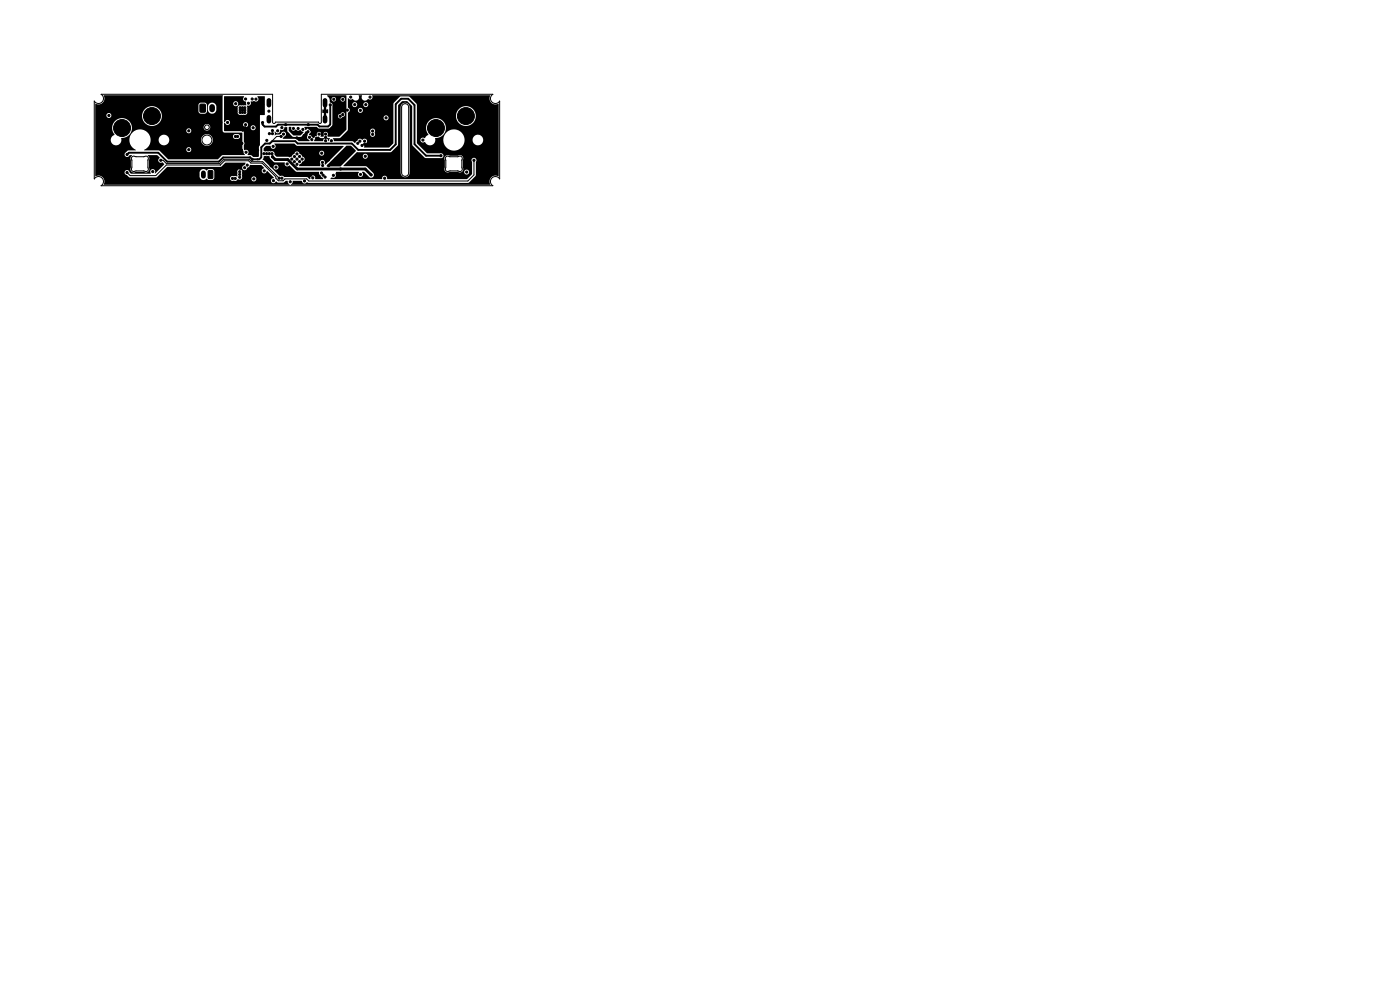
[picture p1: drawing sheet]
<svg xmlns="http://www.w3.org/2000/svg" width="297mm" height="210mm" viewBox="0 0 297 210" stroke-linecap="round" stroke-linejoin="round" font-family="sans-serif">
<path d="M45 22.7v.5" fill="none" stroke="#000" stroke-width="1.2"/>
<g fill="#000" stroke="#000" stroke-width=".21">
<path d="M42.5 22.1h.9l.2 .1v1.4l-.2 .2h-.8l-.2-.1zM44.2 36.2h.7l.2 .1 .1 1.3-.2 .3h-.6l-.2-.2z"/>
<circle cx="23.1" cy="24.5" r=".22"/>
<circle cx="25.9" cy="27.2" r="1.8"/>
<circle cx="26.9" cy="36.6" r=".22"/>
<circle cx="27" cy="32.8" r=".23"/>
<circle cx="32.2" cy="24.6" r="1.8"/>
<circle cx="32.4" cy="36.4" r=".23"/>
<circle cx="34.1" cy="34" r=".23"/>
<circle cx="40" cy="27.8" r=".23"/>
<circle cx="40" cy="31.7" r=".23"/>
<circle cx="48.3" cy="26" r=".23"/>
<circle cx="49.3" cy="37.9" r=".23"/>
<circle cx="49.8" cy="26" r=".23"/>
<circle cx="49.9" cy="37.9" r=".22"/>
<circle cx="49.9" cy="29" r=".22"/>
<circle cx="50" cy="22" r=".22"/>
<circle cx="50.4" cy="29" r=".22"/>
<circle cx="50.7" cy="31.9" r=".22"/>
<circle cx="50.8" cy="30.4" r=".22"/>
<circle cx="50.8" cy="37.6" r=".22"/>
<circle cx="50.8" cy="36.4" r=".22"/>
<circle cx="50.9" cy="37" r=".23"/>
<circle cx="50.9" cy="23.9" r=".22"/>
<circle cx="50.9" cy="23.3" r=".23"/>
<circle cx="50.9" cy="22.9" r=".23"/>
<circle cx="51" cy="35.7" r=".23"/>
<circle cx="51.2" cy="21" r=".23"/>
<circle cx="51.3" cy="31.9" r=".22"/>
<circle cx="51.3" cy="30.4" r=".22"/>
<circle cx="51.4" cy="23.9" r=".22"/>
<circle cx="51.4" cy="23.3" r=".23"/>
<circle cx="51.4" cy="22.9" r=".22"/>
<circle cx="51.5" cy="27.1" r=".23"/>
<circle cx="51.5" cy="27.6" r=".23"/>
<circle cx="51.9" cy="35.6" r=".22"/>
<circle cx="51.9" cy="23.9" r=".22"/>
<circle cx="51.9" cy="23.3" r=".23"/>
<circle cx="51.9" cy="22.9" r=".23"/>
<circle cx="52" cy="27.1" r=".22"/>
<circle cx="52.1" cy="21" r=".23"/>
<circle cx="52.1" cy="26.5" r=".23"/>
<circle cx="52.2" cy="32.3" r=".22"/>
<circle cx="52.4" cy="35" r=".23"/>
<circle cx="52.7" cy="21.9" r=".22"/>
<circle cx="53.5" cy="21" r=".23"/>
<circle cx="53.5" cy="33.8" r=".23"/>
<circle cx="53.6" cy="23.3" r=".22"/>
<circle cx="53.7" cy="27.1" r=".23"/>
<circle cx="53.8" cy="38" r=".22"/>
<circle cx="54.3" cy="21" r=".22"/>
<circle cx="54.4" cy="28.8" r=".23"/>
<circle cx="54.7" cy="31.9" r=".22"/>
<circle cx="55.7" cy="26" r=".22"/>
<circle cx="55.7" cy="23.3" r=".22"/>
<circle cx="55.7" cy="22.7" r=".22"/>
<circle cx="55.7" cy="22.1" r=".22"/>
<circle cx="56" cy="32.6" r=".22"/>
<circle cx="56" cy="36.3" r=".22"/>
<circle cx="56.6" cy="32.6" r=".22"/>
<circle cx="56.6" cy="29.8" r=".22"/>
<circle cx="57" cy="23.6" r=".23"/>
<circle cx="57.1" cy="32.6" r=".22"/>
<circle cx="57.1" cy="28.3" r=".23"/>
<circle cx="57.5" cy="35.2" r=".22"/>
<circle cx="57.7" cy="32.6" r=".22"/>
<circle cx="57.8" cy="33.3" r=".22"/>
<circle cx="57.8" cy="27.7" r=".23"/>
<circle cx="57.8" cy="28.3" r=".23"/>
<circle cx="58" cy="31" r=".22"/>
<circle cx="58" cy="38.3" r=".22"/>
<circle cx="58.6" cy="35.5" r=".23"/>
<circle cx="58.9" cy="27.8" r=".23"/>
<circle cx="59.2" cy="37.8" r=".23"/>
<circle cx="59.3" cy="31.4" r=".22"/>
<circle cx="59.6" cy="28.9" r=".23"/>
<circle cx="59.8" cy="27.1" r=".22"/>
<circle cx="59.8" cy="37.8" r=".23"/>
<circle cx="60.1" cy="28.5" r=".22"/>
<circle cx="60.6" cy="26.4" r=".23"/>
<circle cx="60.9" cy="34.8" r=".22"/>
<circle cx="61.1" cy="28.4" r=".22"/>
<circle cx="61.6" cy="38.6" r=".22"/>
<circle cx="61.9" cy="33.7" r=".23"/>
<circle cx="62.2" cy="27.3" r=".22"/>
<circle cx="62.4" cy="34.3" r=".22"/>
<circle cx="62.5" cy="33.2" r=".23"/>
<circle cx="63" cy="29.3" r=".22"/>
<circle cx="63" cy="28.2" r=".22"/>
<circle cx="63" cy="32.6" r=".22"/>
<circle cx="63" cy="34.8" r=".22"/>
<circle cx="63" cy="33.7" r=".22"/>
<circle cx="63.2" cy="27.3" r=".22"/>
<circle cx="63.5" cy="33.2" r=".22"/>
<circle cx="63.5" cy="34.3" r=".22"/>
<circle cx="64.1" cy="33.7" r=".23"/>
<circle cx="64.3" cy="27.5" r=".23"/>
<circle cx="64.5" cy="28.8" r=".22"/>
<circle cx="64.6" cy="38.4" r=".22"/>
<circle cx="64.9" cy="28.3" r=".23"/>
<circle cx="65.3" cy="27.9" r=".23"/>
<circle cx="65.4" cy="26.5" r=".23"/>
<circle cx="65.7" cy="29.1" r=".22"/>
<circle cx="65.9" cy="37.2" r=".22"/>
<circle cx="66.2" cy="29.6" r=".23"/>
<circle cx="66.2" cy="28.3" r=".22"/>
<circle cx="66.3" cy="37.7" r=".22"/>
<circle cx="67.2" cy="29.3" r=".22"/>
<circle cx="67.7" cy="28.5" r=".22"/>
<circle cx="68.2" cy="36.7" r=".23"/>
<circle cx="68.3" cy="32.5" r=".23"/>
<circle cx="68.3" cy="28.4" r=".22"/>
<circle cx="68.4" cy="34.4" r=".22"/>
<circle cx="68.4" cy="35.1" r=".23"/>
<circle cx="68.5" cy="37.2" r=".23"/>
<circle cx="69" cy="23.6" r=".22"/>
<circle cx="69" cy="37.6" r=".23"/>
<circle cx="69.1" cy="29.8" r=".22"/>
<circle cx="69.1" cy="28.4" r=".22"/>
<circle cx="69.1" cy="29.1" r=".22"/>
<circle cx="69.6" cy="34" r=".22"/>
<circle cx="69.7" cy="35.2" r=".23"/>
<circle cx="70.1" cy="22.2" r=".22"/>
<circle cx="70.3" cy="29.8" r=".22"/>
<circle cx="70.3" cy="28.4" r=".22"/>
<circle cx="70.7" cy="37.2" r=".22"/>
<circle cx="70.8" cy="21" r=".22"/>
<circle cx="71.3" cy="33.7" r=".23"/>
<circle cx="71.8" cy="23.3" r=".22"/>
<circle cx="71.8" cy="28.4" r=".22"/>
<circle cx="72.2" cy="24.6" r=".22"/>
<circle cx="72.3" cy="35.9" r=".23"/>
<circle cx="72.7" cy="21.1" r=".22"/>
<circle cx="72.7" cy="24.3" r=".22"/>
<circle cx="73.7" cy="23.4" r=".22"/>
<circle cx="74.4" cy="20.6" r=".22"/>
<circle cx="75.1" cy="26.5" r=".22"/>
<circle cx="75.1" cy="24" r=".22"/>
<circle cx="75.2" cy="22.2" r=".22"/>
<circle cx="75.9" cy="30.4" r=".23"/>
<circle cx="76.3" cy="30" r=".22"/>
<circle cx="76.4" cy="23.4" r=".22"/>
<circle cx="76.5" cy="37" r=".23"/>
<circle cx="76.8" cy="30.9" r=".22"/>
<circle cx="77.3" cy="30.6" r=".22"/>
<circle cx="77.3" cy="30" r=".22"/>
<circle cx="77.4" cy="28.5" r=".22"/>
<circle cx="77.5" cy="33.2" r=".23"/>
<circle cx="77.6" cy="22.2" r=".22"/>
<circle cx="78.5" cy="20.6" r=".22"/>
<circle cx="78.7" cy="37.1" r=".23"/>
<circle cx="79.1" cy="28.5" r=".22"/>
<circle cx="79.1" cy="27.8" r=".22"/>
<circle cx="81.6" cy="37.8" r=".23"/>
<circle cx="81.9" cy="25" r=".23"/>
<circle cx="89.7" cy="29.7" r=".22"/>
<circle cx="92.5" cy="27.2" r="1.8"/>
<circle cx="93.5" cy="33" r=".22"/>
<circle cx="98.8" cy="24.6" r="1.8"/>
<circle cx="99" cy="36.5" r=".23"/>
<circle cx="100.5" cy="34" r=".23"/>
</g>
<path d="M43.2 36.7v.7M57.1 21.3v1M57.1 24.9v.8M69 21.3v1M69 24.9v.8" fill="none" stroke="#000" stroke-width="1"/>
<path d="M27 32.8l.3-.4h6.3l1.9 1.9h10.9l.9-.9h5.8l.4 .4h1.5l.4-.4v-2.2l.8-.7h1l.5-.5h4.9l.5 .5h11.5l1.4 1.3h6.8l1.1-1.2v-8.5l1.2-1.1h1.5l1.3 1.3v8.3l2.5 2.4h3.1M53 33.4h.1M54.6 33.8h.1M70.1 22.3v4.1l-.5 .4h-1.8l-.4-.3h-8.4l-.4 .4h-2.5l-.4-.5v-.4" fill="none" stroke="#000" stroke-width=".4"/>
<path d="M57.8 33.3l.6 .6h2.7l1.9 2h14.5l1.2 1.2" fill="none" stroke="#000" stroke-width=".6"/>
<g fill="none" stroke="#000" stroke-width=".21">
<path d="M20 21.4a1.05 1.05 0 0 0 1.6 .2 1.05 1.05 0 0 0-.2-1.6h36.4v5.9l.3 .3 .3-.3h9.2l.1 .3h.3l.2-.3v-5.9h36.4a1.05 1.05 0 0 0-.2 1.6 1.05 1.05 0 0 0 1.6-.2v16.6a1.05 1.05 0 0 0-1.6-.2 1.05 1.05 0 0 0 .2 1.6h-83.2a1.05 1.05 0 0 0 .2-1.6 1.05 1.05 0 0 0-1.6 .2zM28 33.3l.4-.2 .5 .2 2.1-.2 .3 .1 .2 .4-.1 2.6-.4 .2-.5-.1-2.1 .1-.4-.1-.1-.4v-2.3zM34.1 34h.5l.7 .7h11.3l.9-.9h5.4l.5 .5h2.3l3.5 3.5M46.7 35h.1M46.7 35h-11.4l-2.3 2.3h-5.4l-.7-.7M59.6 28.9h-.9l-1.5 1.6M85.4 22.2a.75 .75 0 0 1 .8-.1 .75 .75 0 0 1 .5 .7v13.8a.75 .75 0 0 1-.7 .8 .75 .75 0 0 1-.8-.8v-13.8zM94.6 33.3l.4-.2 .5 .2 2.1-.2 .3 .1 .2 .4-.1 2.6-.4 .2-.5-.1-2.1 .1-.3-.1-.2-.4v-2.3zM100.5 34v3.1l-1.2 1.3h-33.8l-.5-.5h-4.5l-.5 .5h-1l-.5-.6v-.3l-2.9-2.9h-2.4l-.5-.5h-5.1l-.9 .9"/>
<circle cx="43.9" cy="27" r=".5"/>
<circle cx="43.9" cy="29.7" r="1.05"/>
</g>
<path d="M20.2 22a1.34 1.34 0 0 0 1.6-.2 1.34 1.34 0 0 0 .2-1.6h25.3l-.1 7.7 .4 .2 3.8 .1 .1 2.2-.1 1.3 .6 1.2h-4.7l-1.1 .9h-10.5l-1.9-1.9-3.2-.1 .2-.1h8.7v.1a.53 .53 0 0 0 .8 .4 .53 .53 0 0 0 0-.9 .53 .53 0 0 0-.8 .4h-8.7l.2-.1a2.24 2.24 0 0 0 1-2h1.7v.2a1.13 1.13 0 0 0 1.2 1 1.13 1.13 0 0 0 1-1.2h6.7v.2a1.25 1.25 0 0 0 1.8 1.1 1.25 1.25 0 0 0 .4-2h4.6v.1a.95 .95 0 0 0 1.2 .4 .54 .54 0 0 0 .3-.7 .54 .54 0 0 0-.7-.2h-.5l-.3 .4h-4.6a1.25 1.25 0 0 0-1.3-.4 1.25 1.25 0 0 0-.9 1.1h-6.7v-.2a1.13 1.13 0 0 0-1.2-.8 1.13 1.13 0 0 0-1 1h-1.7a2.25 2.25 0 0 0-1.3-1.9h8.8v.1a.53 .53 0 0 0 .8 .4 .53 .53 0 0 0 0-.9 .53 .53 0 0 0-.8 .4h-8.8a2.29 2.29 0 0 0-3.1 1.1 2.29 2.29 0 0 0 1.2 3.1h-1.5l-.6 .4a.56 .56 0 0 0 0 .9 .56 .56 0 0 0 .9-.3h.4a.83 .83 0 0 0-.2 1.1v1.5a.72 .72 0 0 0 .1 .9 .72 .72 0 0 0 .9 .1h1.7a.74 .74 0 0 0 1-.1 .74 .74 0 0 0 .1-.9v-1.5a.85 .85 0 0 0-.2-1.1h1.9l.6 .6a.57 .57 0 0 0-.3 .8 .57 .57 0 0 0 .9 .1l.3 .5-1.9 1.9a.57 .57 0 0 0-.1-.8 .57 .57 0 0 0-.8 .1 .57 .57 0 0 0 0 .7h-4.2l-.3-.2a.53 .53 0 0 0-.8-.4 .53 .53 0 0 0 0 .9l.8 .6h5.6l1.2-1.1h8v.9a.89 .89 0 0 0 .7 .7 .89 .89 0 0 0 .9-.3l.4 .3h.7l.5-.4h3.3v.1a.93 .93 0 0 0 1 .5l.4-.1 .3-.3a.54 .54 0 0 0 .8-.1h2v.1a.53 .53 0 0 0 .8 .4 .53 .53 0 0 0 0-.9 .53 .53 0 0 0-.8 .4h-2v-1.1a.58 .58 0 0 0-.4-.9 .58 .58 0 0 0-.5 .9l-.1 .7-.7-.1a.52 .52 0 0 0-.8 .4h-3.3v-1.4l-.2-.4-1-.1-.4 .2a.92 .92 0 0 0-1.6 .5h-8l1.2-1.2h11.3l1-.9h4.3l-.2 .5a.55 .55 0 0 0-.5 .7 .55 .55 0 0 0 .9 .2l.7-.9h2.4l.7 .7a.54 .54 0 0 0-.6 .4 .54 .54 0 0 0 .5 .6 .54 .54 0 0 0 .6-.4h.1l1.4 1.4a.58 .58 0 0 0-.6 .5 .58 .58 0 0 0 .4 .7 .58 .58 0 0 0 .7-.4l.4 .3h1.1l.5-.4 .4-.1 .1 .5 .3 .3-39.4 .1a1.34 1.34 0 0 0-.2-1.6 1.34 1.34 0 0 0-1.6-.2v-7.8h3.3v.2a1.16 1.16 0 0 0 1.4 1 1.16 1.16 0 0 0 .8-1.5 2.11 2.11 0 0 0 2.3-2.4l15.2 .1a.7 .7 0 0 0 1 .6 .7 .7 0 0 0 .1-1.2 .7 .7 0 0 0-1.1 .5h-15.2a2.13 2.13 0 0 0-3-1.6 2.13 2.13 0 0 0-.7 3.3l-.5 .4-.3 .6h-3.3v-5.2h2.4a.53 .53 0 0 0 .5 .6 .53 .53 0 0 0 .5-.5h6.5v.3a2.1 2.1 0 0 0 2.7 1.8 2.1 2.1 0 0 0 1.3-3h8l.4 .5h.9l.5-.4v-1.1h.2v.7a.9 .9 0 0 0 .9 .8 .9 .9 0 0 0 .9-.8v-.9a.9 .9 0 0 0-1-.6 .9 .9 0 0 0-.8 .8h-.2v-.4l-.3-.4h-1l-.5 .4v1.4h-8l-.1-.1a2.11 2.11 0 0 0-2.3-.9 2.11 2.11 0 0 0-1.6 1.9l-6.5-.1a.53 .53 0 0 0-.5-.4 .53 .53 0 0 0-.5 .4h-2.4zM47.5 20.5h4.3a.65 .65 0 0 0-.2 .7 .65 .65 0 0 0 .6 .4v.8h-1.8a.54 .54 0 0 0 0-.9 .54 .54 0 0 0-.9 .3 .54 .54 0 0 0 .6 .7h.4v1.1a.56 .56 0 0 0 0 .6 .56 .56 0 0 0 .7 .1h.4a.6 .6 0 0 0 .8-.7v-1.1l.1-.1a.58 .58 0 0 0 .6-.2 .58 .58 0 0 0 .1-.7l.6-.1a.61 .61 0 0 0 .9 0 .61 .61 0 0 0-.1-.9l1.5-.1 .1 .1v3.8l-.1 .1h-1v6.4l-.2 .4v1.9l-.1 .2h-1l-.5-.4-.8-.1a.65 .65 0 0 0 .1-.8 .65 .65 0 0 0-.8-.2l-.1-4h-4.1l-.1-.8h5.7a.53 .53 0 0 0 .7 .6 .53 .53 0 0 0 .2-.9 .53 .53 0 0 0-.9 .2v.1h-5.7v-.9h.3a.52 .52 0 0 0 .8 .3h3a.53 .53 0 0 0 .7 .6 .53 .53 0 0 0 .2-.9 .53 .53 0 0 0-.9 .1v.2h-3a.56 .56 0 0 0-.1-.9 .56 .56 0 0 0-.8 .4l-.2-.1zM56 33.1h.9a.42 .42 0 0 1 .4 .5 1.43 1.43 0 0 0 1.2 .9h1.9a.53 .53 0 0 0 .2 .7 .53 .53 0 0 0 .7-.1l1.7 1.4h4.6a1.83 1.83 0 0 0 .9 1.2v.3h-1.6a.56 .56 0 0 0-.5-.8 .56 .56 0 0 0-.5 .7l-.3 .1-.5-.5-4.8 .1-.4-.3h-.4l-2.1-1.9h.6a.53 .53 0 0 0 .7 .6 .53 .53 0 0 0 .2-.9 .53 .53 0 0 0-.8 .1l-.1 .2h-.6l-1.7-1.5zM58.3 27.9a.6 .6 0 0 0 .8 .3 .6 .6 0 0 0 .4-.7 .65 .65 0 0 0 .9-.5h.5l.1 .9 1.1 1.1 1.7 .1 .8-.8a.62 .62 0 0 1 .6-.6l.3 .3-.3 .6a.7 .7 0 0 0 .4 1.1v.2h-2.2l-.7-.5h-2.6l.1-.4a.55 .55 0 0 0 .5-.5 .55 .55 0 0 0-.5-.6 .55 .55 0 0 0-.6 .5l-1.3 .3zM61.3 27l.5-.1a.57 .57 0 0 0 .2 .8 .57 .57 0 0 0 .8-.2 .57 .57 0 0 0 .9 0l.7 .6-.6 .6-1.5 .1-1-1zM56 31.4l.5-.4 .8-.1a.56 .56 0 0 0 .7 .7 .56 .56 0 0 0 .4-.9l-.2-.2h4.2l.7 .5h9.8l-4 3.9a.85 .85 0 0 0-.6-1 .53 .53 0 0 0-.3 .9l-.1 .4h-4.4v-.4l.4-.1 .2-.4a.61 .61 0 0 0 .5-.6 .61 .61 0 0 0-.5-.6l-.6-.7h4.2a.53 .53 0 0 0 .7 .6 .53 .53 0 0 0 .2-.9 .53 .53 0 0 0-.8 .2l-.1 .1h-4.2a.58 .58 0 0 0-.7-.2 .58 .58 0 0 0-.4 .5l-.3 .1a.76 .76 0 0 1-1.1 .4h-2.3l-.5-.4a.62 .62 0 0 0-.2-.6 .62 .62 0 0 0-.7-.1h-1.3zM67 29.2l.5-.2 .4 .3h.6l.6-.3 .4 .3h.5l-.3 .6a.6 .6 0 0 0-.6-.6 .6 .6 0 0 0-.6 .6h-1.9zM68.7 22.5l.2 .1 .3-.1v.8l.3-.1 .1 .1v.7l-.4-.1v.8l-.2-.1-.3 .1v-.8h-.3v-.6h.3zM69.4 20.2h4l.1 .1v7.2l-1.5 1.5h-2.4l-.1-.1a.53 .53 0 0 0 0-.8 .53 .53 0 0 0-.8 0 .53 .53 0 0 0 0 .8l-.2 .1-.5-.1a.52 .52 0 0 0 .1-.7 .52 .52 0 0 0-.7-.1 .52 .52 0 0 0-.2 .7l-.3 .1a.48 .48 0 0 1-.6 .3 .48 .48 0 0 1-.4-.5l-.4-.2 .5-.5-.8-.7-.3 .3-.1-.1-.2-.6h2.5l.6 .4 2.1-.1 .7-.7v-1.9h1.2a.53 .53 0 0 0 .4 .5 .53 .53 0 0 0 .6-.3 .5 .5 0 0 0 .3-.9 .5 .5 0 0 0-.8 .3l-.3 .1-.2 .3h-1.2v-2.3a.51 .51 0 0 0-.5-.5l-.1-.8h.4a.48 .48 0 0 0 .5 .5 .48 .48 0 0 0 .5-.5h.9a.48 .48 0 0 0 .7 .5 .48 .48 0 0 0 .2-.7 .48 .48 0 0 0-.8 .1l-.1 .1h-.9a.48 .48 0 0 0-.5-.4 .48 .48 0 0 0-.5 .4h-.4zM69.3 35.1l4.2-4.2h1l1 1.1-3.3 3.3h-2.8zM73.8 20.8h.1a.72 .72 0 0 0 1 .2 .74 .74 0 0 0 1 .2 .74 .74 0 0 0 .2-1h.6a.85 .85 0 0 0 .7 1.2l.5-.2a.31 .31 0 0 1 .2-.2 .31 .31 0 0 1 .3 .1 .61 .61 0 0 0 .6-.9h24.9a1.43 1.43 0 0 0 1.1 1.9h.8v15.2a1.49 1.49 0 0 0-1.9 1.1v.8l-42.2-.1 .4-.3v-.4h2a.58 .58 0 0 0 .4 .5 .58 .58 0 0 0 .7-.3l.2 .2h33.9l1.6-1.5 .1-3a.53 .53 0 0 0-.1-.7 .53 .53 0 0 0-.7 0 .53 .53 0 0 0-.1 .7v2.6l-1 1.1h-17a.57 .57 0 0 0-.5-.7 .57 .57 0 0 0-.6 .7l-10.9-.1a.43 .43 0 0 1 .7-.2 .82 .82 0 0 0 .4-1l.1-.2h4.9a.55 .55 0 0 0-.1 .9 .55 .55 0 0 0 .9-.1 .55 .55 0 0 0-.2-.8h.4l1.2 1.1a.61 .61 0 0 0 .8-.1 .61 .61 0 0 0 0-.8l-1.6-1.5h-4.7l2-2.1h2.1a.53 .53 0 0 0 .6 .6 .53 .53 0 0 0 .3-.9 .53 .53 0 0 0-.9 .1v.2h-2.1l.9-.8h7l1.6-1.4 .1-8.2h.5v14a.95 .95 0 0 0 1 .9 .95 .95 0 0 0 .9-1v-.7h7.4a.85 .85 0 0 0 1.2 .6h1.6l.5 .1 .9-.2v.2a.53 .53 0 0 0 .8 .3 .53 .53 0 0 0 0-.8 .53 .53 0 0 0-.8 .3h-.5l.3-.5-.1-1.9a.74 .74 0 0 0-.2-.9 .74 .74 0 0 0-.9-.1h-1.7a.73 .73 0 0 0-.9 .1 .73 .73 0 0 0-.1 .9l-.1 1.9h-7.4v-13.2a.95 .95 0 0 0-.9-.9 .95 .95 0 0 0-1 .9h-.5v-.4l.8-.8h1.1l1 1 .1 8.4 2.7 2.6h3.2a.53 .53 0 0 0 .7-.5 .53 .53 0 0 0-.7-.5h-2.8l-2.1-2.1-.1-.8h.8a.59 .59 0 0 0 .3 .6 .59 .59 0 0 0 .7-.1 1.13 1.13 0 0 0 1.3 .7 1.13 1.13 0 0 0 .8-1.2h1.7v.2a2.25 2.25 0 0 0 2.4 2.2 2.25 2.25 0 0 0 2.2-2.4h1.7v.2a1.13 1.13 0 0 0 1.7 .9 1.13 1.13 0 0 0 0-2 1.13 1.13 0 0 0-1.7 .9h-1.7a2.26 2.26 0 0 0-2.3-2.2 2.26 2.26 0 0 0-2.3 2.2h-1.7v-.2a2.14 2.14 0 0 0 2.2-2.7 2.14 2.14 0 0 0-3.2-1.3 2.23 2.23 0 0 0-.4 3.2l-.8 .7a.53 .53 0 0 0-.9 .3h-.8v-5.1h8.3v.3a2.11 2.11 0 0 0 3.2 1.6 2.11 2.11 0 0 0 0-3.6 2.11 2.11 0 0 0-3.2 1.7h-8.3l-.1-2.5-1.5-1.5h-1.9l-1.5 1.5v8.4l-.9 .9h-5.2l-.1-.8a.57 .57 0 0 0 .6-.8 .57 .57 0 0 0-1 0 .64 .64 0 0 0-.6-.2 .64 .64 0 0 0-.5 .4l-.4 .5-.6-.5h-3.8l-.3-.5 1.5-.1 1.6-1.6h4.8l.1 .4a.56 .56 0 0 0 .1 .8 .56 .56 0 0 0 .7 0 .56 .56 0 0 0 .1-.8 .53 .53 0 0 0-.3-.8 .53 .53 0 0 0-.7 .4h-4.8l.1-2.8h7.6a.53 .53 0 0 0 .7 .6 .53 .53 0 0 0 .2-.9 .53 .53 0 0 0-.9 .2v.1h-7.6v-1l.4-.6h1.7a.53 .53 0 0 0 .7 .6 .53 .53 0 0 0 .2-.8 .53 .53 0 0 0-.8 .1l-.1 .1h-1.7l-.4-.5v-.7h.9v.2a.53 .53 0 0 0 .6 .4 .53 .53 0 0 0 .5-.6h1.3v.2a.53 .53 0 0 0 .8 .3 .53 .53 0 0 0 0-.8 .53 .53 0 0 0-.8 .3h-1.3a.53 .53 0 0 0-.6-.4 .53 .53 0 0 0-.5 .4h-.9z" fill="#000"/>
</svg>
